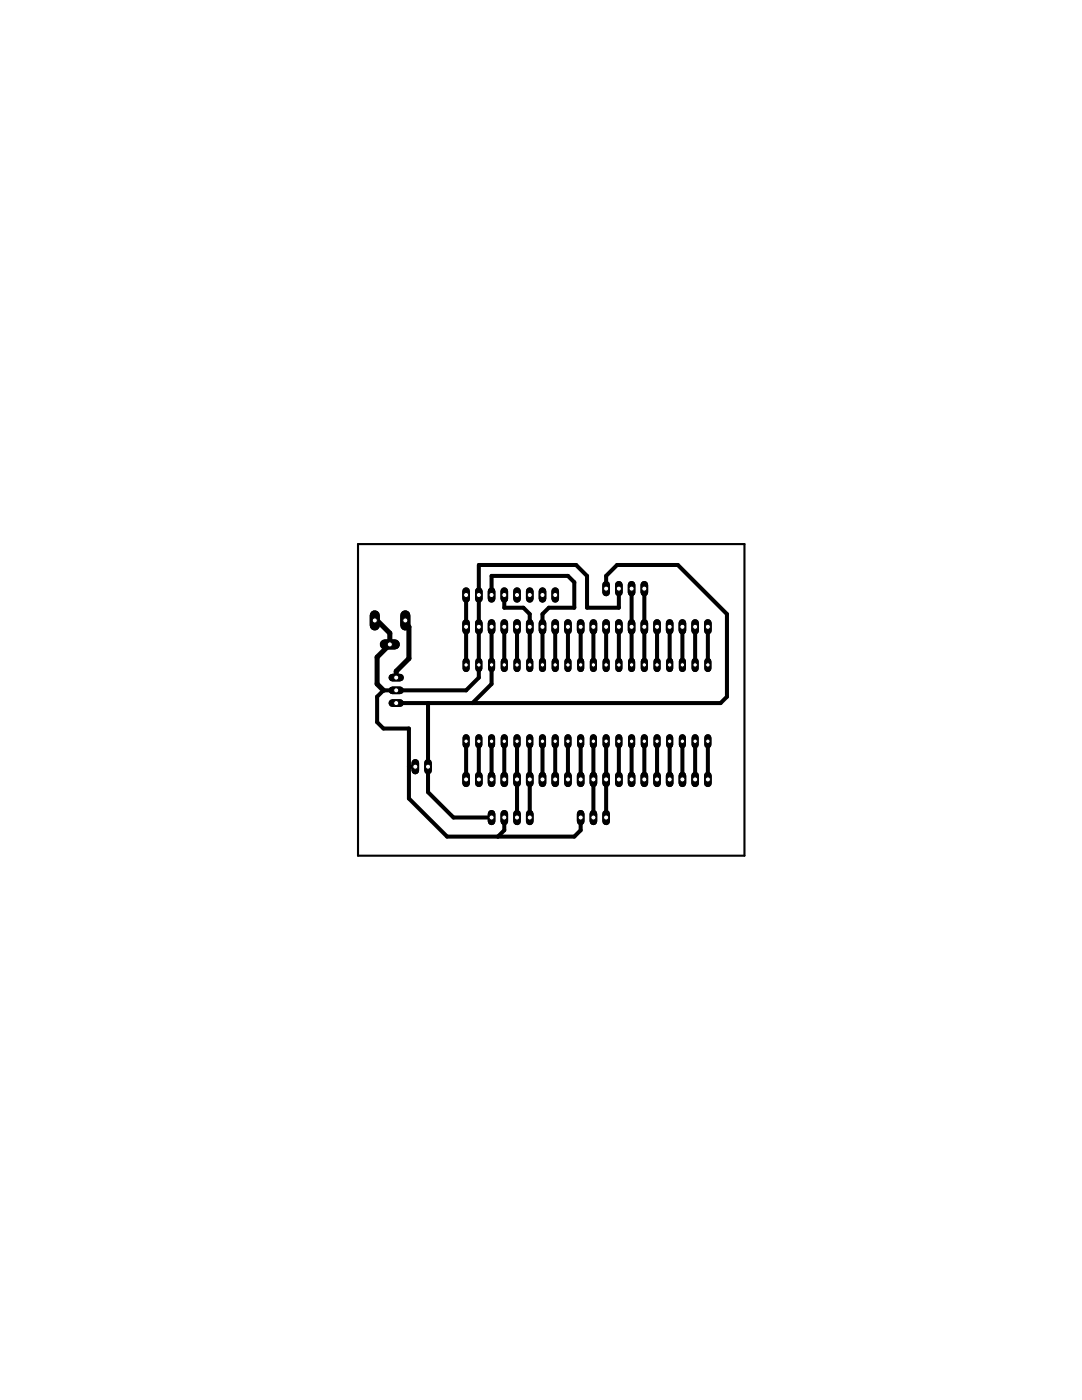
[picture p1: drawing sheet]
<svg xmlns="http://www.w3.org/2000/svg" width="216mm" height="279mm" viewBox="0 0 216 279" stroke-linecap="round" stroke-linejoin="round" font-family="sans-serif">
<g fill="none" stroke="#000" stroke-width=".8">
<path d="M93 118.7v14M98.1 118.7v-3.8h15.2l1.3 1.3v5.1h-5.1l-1.3 1.3v10.1M100.6 118.7v2.6h3.8l1.3 1.3v10.1M120.9 117.5v-2.6l2.2-2.1h12.2l9.8 9.8v16.4l-1.3 1.3h-64.7M123.5 117.5v3.8h-6.4v-6.4l-2.1-2.1h-19.5v22.4l-2.5 2.6h-16.5l-1.3 1.2v5.1l1.3 1.3h5.1v14l7.6 7.6h25.4l1.3-1.3v-2.5M126 117.5v15.2M128.6 117.5v15.2M98.1 125.1v11.4l-3.8 3.8M100.6 125.1v7.6M103.2 125.1v7.6M110.8 125.1v7.6M113.3 125.1v7.6"/>
<path d="M115.9 125.1v7.6M118.4 125.1v7.6M120.9 125.1v7.6M123.5 125.1v7.6M131.1 125.1v7.6M133.6 125.1v7.6M136.2 125.1v7.6M138.7 125.1v7.6M141.2 125.1v7.6M81.6 153h1.3M85.4 140.3v17.8l5.1 5.1h7.6M93 147.9v7.7"/>
<path d="M95.5 147.9v7.7M98.1 147.9v7.7M100.6 147.9v7.7M103.2 147.9v15.3M105.7 147.9v15.3M108.2 147.9v7.7M110.8 147.9v7.7M113.3 147.9v7.7M115.9 147.9v7.7M118.4 147.9v15.3M120.9 147.9v15.3M123.5 147.9v7.7"/>
<path d="M126 147.9v7.7M128.6 147.9v7.7M131.1 147.9v7.7M133.6 147.9v7.7M136.2 147.9v7.7M138.7 147.9v7.7M141.2 147.9v7.7M100.6 163.2v2.5l-1.2 1.3"/>
</g>
<path d="M74.8 123.8h.4l2.6 2.6v2.2l-2.6 2.5v5.4l1.3 1.3M80.9 123.8v.6l.7 .7v6.3l-2.5 2.6v1.2" fill="none" stroke="#000" stroke-width="1"/>
<path d="M80.9 122.8v2" fill="none" stroke="#000" stroke-width="2"/>
<circle cx="80.9" cy="123.8" r=".51" fill="#fff" stroke="#000" stroke-width=".2"/>
<path d="M74.8 122.8v2" fill="none" stroke="#000" stroke-width="2"/>
<circle cx="74.8" cy="123.8" r=".51" fill="#fff" stroke="#000" stroke-width=".2"/>
<path d="M76.8 128.6h2" fill="none" stroke="#000" stroke-width="2"/>
<circle cx="77.8" cy="128.6" r=".51" fill="#fff" stroke="#000" stroke-width=".2"/>
<path d="M141.2 132v1.4" fill="none" stroke="#000" stroke-width="1.4"/>
<circle cx="141.2" cy="132.7" r=".44" fill="#fff" stroke="#000" stroke-width=".2"/>
<path d="M138.7 132v1.4" fill="none" stroke="#000" stroke-width="1.4"/>
<circle cx="138.7" cy="132.7" r=".44" fill="#fff" stroke="#000" stroke-width=".2"/>
<path d="M136.2 132v1.4" fill="none" stroke="#000" stroke-width="1.4"/>
<circle cx="136.2" cy="132.7" r=".44" fill="#fff" stroke="#000" stroke-width=".2"/>
<path d="M133.6 132v1.4" fill="none" stroke="#000" stroke-width="1.4"/>
<circle cx="133.6" cy="132.7" r=".44" fill="#fff" stroke="#000" stroke-width=".2"/>
<path d="M131.1 132v1.4" fill="none" stroke="#000" stroke-width="1.4"/>
<circle cx="131.1" cy="132.7" r=".44" fill="#fff" stroke="#000" stroke-width=".2"/>
<path d="M128.6 132v1.4" fill="none" stroke="#000" stroke-width="1.4"/>
<circle cx="128.6" cy="132.7" r=".44" fill="#fff" stroke="#000" stroke-width=".2"/>
<path d="M126 132v1.4" fill="none" stroke="#000" stroke-width="1.4"/>
<circle cx="126" cy="132.7" r=".44" fill="#fff" stroke="#000" stroke-width=".2"/>
<path d="M123.5 132v1.4" fill="none" stroke="#000" stroke-width="1.4"/>
<circle cx="123.5" cy="132.7" r=".44" fill="#fff" stroke="#000" stroke-width=".2"/>
<path d="M120.9 132v1.4" fill="none" stroke="#000" stroke-width="1.4"/>
<circle cx="120.9" cy="132.7" r=".44" fill="#fff" stroke="#000" stroke-width=".2"/>
<path d="M118.4 132v1.4" fill="none" stroke="#000" stroke-width="1.4"/>
<circle cx="118.4" cy="132.7" r=".44" fill="#fff" stroke="#000" stroke-width=".2"/>
<path d="M115.9 132v1.4" fill="none" stroke="#000" stroke-width="1.4"/>
<circle cx="115.9" cy="132.7" r=".44" fill="#fff" stroke="#000" stroke-width=".2"/>
<path d="M113.3 132v1.4" fill="none" stroke="#000" stroke-width="1.4"/>
<circle cx="113.3" cy="132.7" r=".44" fill="#fff" stroke="#000" stroke-width=".2"/>
<path d="M110.8 132v1.4" fill="none" stroke="#000" stroke-width="1.4"/>
<circle cx="110.8" cy="132.7" r=".44" fill="#fff" stroke="#000" stroke-width=".2"/>
<path d="M108.2 132v1.4" fill="none" stroke="#000" stroke-width="1.4"/>
<circle cx="108.2" cy="132.7" r=".44" fill="#fff" stroke="#000" stroke-width=".2"/>
<path d="M105.7 132v1.4" fill="none" stroke="#000" stroke-width="1.4"/>
<circle cx="105.7" cy="132.7" r=".44" fill="#fff" stroke="#000" stroke-width=".2"/>
<path d="M103.2 132v1.4" fill="none" stroke="#000" stroke-width="1.4"/>
<circle cx="103.2" cy="132.7" r=".44" fill="#fff" stroke="#000" stroke-width=".2"/>
<path d="M100.6 132v1.4" fill="none" stroke="#000" stroke-width="1.4"/>
<circle cx="100.6" cy="132.7" r=".44" fill="#fff" stroke="#000" stroke-width=".2"/>
<path d="M98.1 132v1.4" fill="none" stroke="#000" stroke-width="1.4"/>
<circle cx="98.1" cy="132.7" r=".44" fill="#fff" stroke="#000" stroke-width=".2"/>
<path d="M95.5 132v1.4" fill="none" stroke="#000" stroke-width="1.4"/>
<circle cx="95.5" cy="132.7" r=".44" fill="#fff" stroke="#000" stroke-width=".2"/>
<path d="M93 132v1.4" fill="none" stroke="#000" stroke-width="1.4"/>
<circle cx="93" cy="132.7" r=".44" fill="#fff" stroke="#000" stroke-width=".2"/>
<path d="M141.2 147.2v1.4" fill="none" stroke="#000" stroke-width="1.4"/>
<circle cx="141.2" cy="147.9" r=".44" fill="#fff" stroke="#000" stroke-width=".2"/>
<path d="M138.7 147.2v1.4" fill="none" stroke="#000" stroke-width="1.4"/>
<circle cx="138.7" cy="147.9" r=".44" fill="#fff" stroke="#000" stroke-width=".2"/>
<path d="M136.2 147.2v1.4" fill="none" stroke="#000" stroke-width="1.4"/>
<circle cx="136.2" cy="147.9" r=".44" fill="#fff" stroke="#000" stroke-width=".2"/>
<path d="M133.6 147.2v1.4" fill="none" stroke="#000" stroke-width="1.4"/>
<circle cx="133.6" cy="147.9" r=".44" fill="#fff" stroke="#000" stroke-width=".2"/>
<path d="M131.1 147.2v1.4" fill="none" stroke="#000" stroke-width="1.4"/>
<circle cx="131.1" cy="147.9" r=".44" fill="#fff" stroke="#000" stroke-width=".2"/>
<path d="M128.6 147.2v1.4" fill="none" stroke="#000" stroke-width="1.4"/>
<circle cx="128.6" cy="147.9" r=".44" fill="#fff" stroke="#000" stroke-width=".2"/>
<path d="M126 147.2v1.4" fill="none" stroke="#000" stroke-width="1.4"/>
<circle cx="126" cy="147.9" r=".44" fill="#fff" stroke="#000" stroke-width=".2"/>
<path d="M123.5 147.2v1.4" fill="none" stroke="#000" stroke-width="1.4"/>
<circle cx="123.5" cy="147.9" r=".44" fill="#fff" stroke="#000" stroke-width=".2"/>
<path d="M120.9 147.2v1.4" fill="none" stroke="#000" stroke-width="1.4"/>
<circle cx="120.9" cy="147.9" r=".44" fill="#fff" stroke="#000" stroke-width=".2"/>
<path d="M118.4 147.2v1.4" fill="none" stroke="#000" stroke-width="1.4"/>
<circle cx="118.4" cy="147.9" r=".44" fill="#fff" stroke="#000" stroke-width=".2"/>
<path d="M115.9 147.2v1.4" fill="none" stroke="#000" stroke-width="1.4"/>
<circle cx="115.9" cy="147.9" r=".44" fill="#fff" stroke="#000" stroke-width=".2"/>
<path d="M113.3 147.2v1.4" fill="none" stroke="#000" stroke-width="1.4"/>
<circle cx="113.3" cy="147.9" r=".44" fill="#fff" stroke="#000" stroke-width=".2"/>
<path d="M110.8 147.2v1.4" fill="none" stroke="#000" stroke-width="1.4"/>
<circle cx="110.8" cy="147.9" r=".44" fill="#fff" stroke="#000" stroke-width=".2"/>
<path d="M108.2 147.2v1.4" fill="none" stroke="#000" stroke-width="1.4"/>
<circle cx="108.2" cy="147.9" r=".44" fill="#fff" stroke="#000" stroke-width=".2"/>
<path d="M105.7 147.2v1.4" fill="none" stroke="#000" stroke-width="1.4"/>
<circle cx="105.7" cy="147.9" r=".44" fill="#fff" stroke="#000" stroke-width=".2"/>
<path d="M103.2 147.2v1.4" fill="none" stroke="#000" stroke-width="1.4"/>
<circle cx="103.2" cy="147.9" r=".44" fill="#fff" stroke="#000" stroke-width=".2"/>
<path d="M100.6 147.2v1.4" fill="none" stroke="#000" stroke-width="1.4"/>
<circle cx="100.6" cy="147.9" r=".44" fill="#fff" stroke="#000" stroke-width=".2"/>
<path d="M98.1 147.2v1.4" fill="none" stroke="#000" stroke-width="1.4"/>
<circle cx="98.1" cy="147.9" r=".44" fill="#fff" stroke="#000" stroke-width=".2"/>
<path d="M95.5 147.2v1.4" fill="none" stroke="#000" stroke-width="1.4"/>
<circle cx="95.5" cy="147.9" r=".44" fill="#fff" stroke="#000" stroke-width=".2"/>
<path d="M93 147.2v1.4" fill="none" stroke="#000" stroke-width="1.4"/>
<circle cx="93" cy="147.9" r=".44" fill="#fff" stroke="#000" stroke-width=".2"/>
<path d="M78.3 135.2h1.5" fill="none" stroke="#000" stroke-width="1.5"/>
<circle cx="79.1" cy="135.2" r=".51" fill="#fff" stroke="#000" stroke-width=".2"/>
<path d="M78.3 137.8h1.5" fill="none" stroke="#000" stroke-width="1.5"/>
<circle cx="79.1" cy="137.8" r=".51" fill="#fff" stroke="#000" stroke-width=".2"/>
<path d="M78.3 140.3h1.5" fill="none" stroke="#000" stroke-width="1.5"/>
<circle cx="79.1" cy="140.3" r=".51" fill="#fff" stroke="#000" stroke-width=".2"/>
<path d="M141.2 154.8v1.5" fill="none" stroke="#000" stroke-width="1.5"/>
<circle cx="141.2" cy="155.6" r=".51" fill="#fff" stroke="#000" stroke-width=".2"/>
<path d="M138.7 154.8v1.5" fill="none" stroke="#000" stroke-width="1.5"/>
<circle cx="138.7" cy="155.6" r=".51" fill="#fff" stroke="#000" stroke-width=".2"/>
<path d="M136.2 154.8v1.5" fill="none" stroke="#000" stroke-width="1.5"/>
<circle cx="136.2" cy="155.6" r=".51" fill="#fff" stroke="#000" stroke-width=".2"/>
<path d="M133.6 154.8v1.5" fill="none" stroke="#000" stroke-width="1.5"/>
<circle cx="133.6" cy="155.6" r=".51" fill="#fff" stroke="#000" stroke-width=".2"/>
<path d="M131.1 154.8v1.5" fill="none" stroke="#000" stroke-width="1.5"/>
<circle cx="131.1" cy="155.6" r=".51" fill="#fff" stroke="#000" stroke-width=".2"/>
<path d="M128.6 154.8v1.5" fill="none" stroke="#000" stroke-width="1.5"/>
<circle cx="128.6" cy="155.6" r=".51" fill="#fff" stroke="#000" stroke-width=".2"/>
<path d="M126 154.8v1.5" fill="none" stroke="#000" stroke-width="1.5"/>
<circle cx="126" cy="155.6" r=".51" fill="#fff" stroke="#000" stroke-width=".2"/>
<path d="M123.5 154.8v1.5" fill="none" stroke="#000" stroke-width="1.5"/>
<circle cx="123.5" cy="155.6" r=".51" fill="#fff" stroke="#000" stroke-width=".2"/>
<path d="M120.9 154.8v1.5" fill="none" stroke="#000" stroke-width="1.5"/>
<circle cx="120.9" cy="155.6" r=".51" fill="#fff" stroke="#000" stroke-width=".2"/>
<path d="M118.4 154.8v1.5" fill="none" stroke="#000" stroke-width="1.5"/>
<circle cx="118.4" cy="155.6" r=".51" fill="#fff" stroke="#000" stroke-width=".2"/>
<path d="M115.9 154.8v1.5" fill="none" stroke="#000" stroke-width="1.5"/>
<circle cx="115.9" cy="155.6" r=".51" fill="#fff" stroke="#000" stroke-width=".2"/>
<path d="M113.3 154.8v1.5" fill="none" stroke="#000" stroke-width="1.5"/>
<circle cx="113.3" cy="155.6" r=".51" fill="#fff" stroke="#000" stroke-width=".2"/>
<path d="M110.8 154.8v1.5" fill="none" stroke="#000" stroke-width="1.5"/>
<circle cx="110.8" cy="155.6" r=".51" fill="#fff" stroke="#000" stroke-width=".2"/>
<path d="M108.2 154.8v1.5" fill="none" stroke="#000" stroke-width="1.5"/>
<circle cx="108.2" cy="155.6" r=".51" fill="#fff" stroke="#000" stroke-width=".2"/>
<path d="M105.7 154.8v1.5" fill="none" stroke="#000" stroke-width="1.5"/>
<circle cx="105.7" cy="155.6" r=".51" fill="#fff" stroke="#000" stroke-width=".2"/>
<path d="M103.2 154.8v1.5" fill="none" stroke="#000" stroke-width="1.5"/>
<circle cx="103.2" cy="155.6" r=".51" fill="#fff" stroke="#000" stroke-width=".2"/>
<path d="M100.6 154.8v1.5" fill="none" stroke="#000" stroke-width="1.5"/>
<circle cx="100.6" cy="155.6" r=".51" fill="#fff" stroke="#000" stroke-width=".2"/>
<path d="M98.1 154.8v1.5" fill="none" stroke="#000" stroke-width="1.5"/>
<circle cx="98.1" cy="155.6" r=".51" fill="#fff" stroke="#000" stroke-width=".2"/>
<path d="M95.5 154.8v1.5" fill="none" stroke="#000" stroke-width="1.5"/>
<circle cx="95.5" cy="155.6" r=".51" fill="#fff" stroke="#000" stroke-width=".2"/>
<path d="M93 154.8v1.5" fill="none" stroke="#000" stroke-width="1.5"/>
<circle cx="93" cy="155.6" r=".51" fill="#fff" stroke="#000" stroke-width=".2"/>
<path d="M93 124.3v1.6" fill="none" stroke="#000" stroke-width="1.5"/>
<circle cx="93" cy="125.1" r=".51" fill="#fff" stroke="#000" stroke-width=".2"/>
<path d="M95.5 124.3v1.6" fill="none" stroke="#000" stroke-width="1.5"/>
<circle cx="95.5" cy="125.1" r=".51" fill="#fff" stroke="#000" stroke-width=".2"/>
<path d="M98.1 124.3v1.6" fill="none" stroke="#000" stroke-width="1.5"/>
<circle cx="98.1" cy="125.1" r=".51" fill="#fff" stroke="#000" stroke-width=".2"/>
<path d="M100.6 124.3v1.6" fill="none" stroke="#000" stroke-width="1.5"/>
<circle cx="100.6" cy="125.1" r=".51" fill="#fff" stroke="#000" stroke-width=".2"/>
<path d="M103.2 124.3v1.6" fill="none" stroke="#000" stroke-width="1.5"/>
<circle cx="103.2" cy="125.1" r=".51" fill="#fff" stroke="#000" stroke-width=".2"/>
<path d="M105.7 124.3v1.6" fill="none" stroke="#000" stroke-width="1.5"/>
<circle cx="105.7" cy="125.1" r=".51" fill="#fff" stroke="#000" stroke-width=".2"/>
<path d="M108.2 124.3v1.6" fill="none" stroke="#000" stroke-width="1.5"/>
<circle cx="108.2" cy="125.1" r=".51" fill="#fff" stroke="#000" stroke-width=".2"/>
<path d="M110.8 124.3v1.6" fill="none" stroke="#000" stroke-width="1.5"/>
<circle cx="110.8" cy="125.1" r=".51" fill="#fff" stroke="#000" stroke-width=".2"/>
<path d="M113.3 124.3v1.6" fill="none" stroke="#000" stroke-width="1.5"/>
<circle cx="113.3" cy="125.1" r=".51" fill="#fff" stroke="#000" stroke-width=".2"/>
<path d="M115.9 124.3v1.6" fill="none" stroke="#000" stroke-width="1.5"/>
<circle cx="115.9" cy="125.1" r=".51" fill="#fff" stroke="#000" stroke-width=".2"/>
<path d="M118.4 124.3v1.6" fill="none" stroke="#000" stroke-width="1.5"/>
<circle cx="118.4" cy="125.1" r=".51" fill="#fff" stroke="#000" stroke-width=".2"/>
<path d="M120.9 124.3v1.6" fill="none" stroke="#000" stroke-width="1.5"/>
<circle cx="120.9" cy="125.1" r=".51" fill="#fff" stroke="#000" stroke-width=".2"/>
<path d="M123.5 124.3v1.6" fill="none" stroke="#000" stroke-width="1.5"/>
<circle cx="123.5" cy="125.1" r=".51" fill="#fff" stroke="#000" stroke-width=".2"/>
<path d="M126 124.3v1.6" fill="none" stroke="#000" stroke-width="1.5"/>
<circle cx="126" cy="125.1" r=".51" fill="#fff" stroke="#000" stroke-width=".2"/>
<path d="M128.6 124.3v1.6" fill="none" stroke="#000" stroke-width="1.5"/>
<circle cx="128.6" cy="125.1" r=".51" fill="#fff" stroke="#000" stroke-width=".2"/>
<path d="M131.1 124.3v1.6" fill="none" stroke="#000" stroke-width="1.5"/>
<circle cx="131.1" cy="125.1" r=".51" fill="#fff" stroke="#000" stroke-width=".2"/>
<path d="M133.6 124.3v1.6" fill="none" stroke="#000" stroke-width="1.5"/>
<circle cx="133.6" cy="125.1" r=".51" fill="#fff" stroke="#000" stroke-width=".2"/>
<path d="M136.2 124.3v1.6" fill="none" stroke="#000" stroke-width="1.5"/>
<circle cx="136.2" cy="125.1" r=".51" fill="#fff" stroke="#000" stroke-width=".2"/>
<path d="M138.7 124.3v1.6" fill="none" stroke="#000" stroke-width="1.5"/>
<circle cx="138.7" cy="125.1" r=".51" fill="#fff" stroke="#000" stroke-width=".2"/>
<path d="M141.2 124.3v1.6" fill="none" stroke="#000" stroke-width="1.5"/>
<circle cx="141.2" cy="125.1" r=".51" fill="#fff" stroke="#000" stroke-width=".2"/>
<path d="M93 118v1.5" fill="none" stroke="#000" stroke-width="1.5"/>
<circle cx="93" cy="118.7" r=".51" fill="#fff" stroke="#000" stroke-width=".2"/>
<path d="M95.5 118v1.5" fill="none" stroke="#000" stroke-width="1.5"/>
<circle cx="95.5" cy="118.7" r=".51" fill="#fff" stroke="#000" stroke-width=".2"/>
<path d="M98.1 118v1.5" fill="none" stroke="#000" stroke-width="1.5"/>
<circle cx="98.1" cy="118.7" r=".51" fill="#fff" stroke="#000" stroke-width=".2"/>
<path d="M100.6 118v1.5" fill="none" stroke="#000" stroke-width="1.5"/>
<circle cx="100.6" cy="118.7" r=".51" fill="#fff" stroke="#000" stroke-width=".2"/>
<path d="M103.2 118v1.5" fill="none" stroke="#000" stroke-width="1.5"/>
<circle cx="103.2" cy="118.7" r=".51" fill="#fff" stroke="#000" stroke-width=".2"/>
<path d="M105.7 118v1.5" fill="none" stroke="#000" stroke-width="1.5"/>
<circle cx="105.7" cy="118.7" r=".51" fill="#fff" stroke="#000" stroke-width=".2"/>
<path d="M108.2 118v1.5" fill="none" stroke="#000" stroke-width="1.5"/>
<circle cx="108.2" cy="118.7" r=".51" fill="#fff" stroke="#000" stroke-width=".2"/>
<path d="M110.8 118v1.5" fill="none" stroke="#000" stroke-width="1.5"/>
<circle cx="110.8" cy="118.7" r=".51" fill="#fff" stroke="#000" stroke-width=".2"/>
<path d="M98.1 162.4v1.5" fill="none" stroke="#000" stroke-width="1.5"/>
<circle cx="98.1" cy="163.2" r=".51" fill="#fff" stroke="#000" stroke-width=".2"/>
<path d="M100.6 162.4v1.5" fill="none" stroke="#000" stroke-width="1.5"/>
<circle cx="100.6" cy="163.2" r=".51" fill="#fff" stroke="#000" stroke-width=".2"/>
<path d="M103.2 162.4v1.5" fill="none" stroke="#000" stroke-width="1.5"/>
<circle cx="103.2" cy="163.2" r=".51" fill="#fff" stroke="#000" stroke-width=".2"/>
<path d="M105.7 162.4v1.5" fill="none" stroke="#000" stroke-width="1.5"/>
<circle cx="105.7" cy="163.2" r=".51" fill="#fff" stroke="#000" stroke-width=".2"/>
<path d="M128.6 116.7v1.5" fill="none" stroke="#000" stroke-width="1.5"/>
<circle cx="128.6" cy="117.5" r=".51" fill="#fff" stroke="#000" stroke-width=".2"/>
<path d="M126 116.7v1.5" fill="none" stroke="#000" stroke-width="1.5"/>
<circle cx="126" cy="117.5" r=".51" fill="#fff" stroke="#000" stroke-width=".2"/>
<path d="M123.5 116.7v1.5" fill="none" stroke="#000" stroke-width="1.5"/>
<circle cx="123.5" cy="117.5" r=".51" fill="#fff" stroke="#000" stroke-width=".2"/>
<path d="M120.9 116.7v1.5" fill="none" stroke="#000" stroke-width="1.5"/>
<circle cx="120.9" cy="117.5" r=".51" fill="#fff" stroke="#000" stroke-width=".2"/>
<path d="M115.9 162.4v1.5" fill="none" stroke="#000" stroke-width="1.5"/>
<circle cx="115.9" cy="163.2" r=".51" fill="#fff" stroke="#000" stroke-width=".2"/>
<path d="M118.4 162.4v1.5" fill="none" stroke="#000" stroke-width="1.5"/>
<circle cx="118.4" cy="163.2" r=".51" fill="#fff" stroke="#000" stroke-width=".2"/>
<path d="M120.9 162.4v1.5" fill="none" stroke="#000" stroke-width="1.5"/>
<circle cx="120.9" cy="163.2" r=".51" fill="#fff" stroke="#000" stroke-width=".2"/>
<path d="M82.9 152.3v1.5" fill="none" stroke="#000" stroke-width="1.5"/>
<circle cx="82.9" cy="153" r=".51" fill="#fff" stroke="#000" stroke-width=".2"/>
<path d="M85.4 152.3v1.5" fill="none" stroke="#000" stroke-width="1.5"/>
<circle cx="85.4" cy="153" r=".51" fill="#fff" stroke="#000" stroke-width=".2"/>
<path d="M80.9 122.8v2" fill="none" stroke="#000" stroke-width="2"/>
<circle cx="80.9" cy="123.8" r=".51" fill="#fff" stroke="#000" stroke-width=".2"/>
<path d="M74.8 122.8v2" fill="none" stroke="#000" stroke-width="2"/>
<circle cx="74.8" cy="123.8" r=".51" fill="#fff" stroke="#000" stroke-width=".2"/>
<path d="M76.8 128.6h2" fill="none" stroke="#000" stroke-width="2"/>
<circle cx="77.8" cy="128.6" r=".51" fill="#fff" stroke="#000" stroke-width=".2"/>
<path d="M141.2 132v1.4" fill="none" stroke="#000" stroke-width="1.4"/>
<circle cx="141.2" cy="132.7" r=".44" fill="#fff" stroke="#000" stroke-width=".2"/>
<path d="M138.7 132v1.4" fill="none" stroke="#000" stroke-width="1.4"/>
<circle cx="138.7" cy="132.7" r=".44" fill="#fff" stroke="#000" stroke-width=".2"/>
<path d="M136.2 132v1.4" fill="none" stroke="#000" stroke-width="1.4"/>
<circle cx="136.2" cy="132.7" r=".44" fill="#fff" stroke="#000" stroke-width=".2"/>
<path d="M133.6 132v1.4" fill="none" stroke="#000" stroke-width="1.4"/>
<circle cx="133.6" cy="132.7" r=".44" fill="#fff" stroke="#000" stroke-width=".2"/>
<path d="M131.1 132v1.4" fill="none" stroke="#000" stroke-width="1.4"/>
<circle cx="131.1" cy="132.7" r=".44" fill="#fff" stroke="#000" stroke-width=".2"/>
<path d="M128.6 132v1.4" fill="none" stroke="#000" stroke-width="1.4"/>
<circle cx="128.6" cy="132.7" r=".44" fill="#fff" stroke="#000" stroke-width=".2"/>
<path d="M126 132v1.4" fill="none" stroke="#000" stroke-width="1.4"/>
<circle cx="126" cy="132.7" r=".44" fill="#fff" stroke="#000" stroke-width=".2"/>
<path d="M123.5 132v1.4" fill="none" stroke="#000" stroke-width="1.4"/>
<circle cx="123.5" cy="132.7" r=".44" fill="#fff" stroke="#000" stroke-width=".2"/>
<path d="M120.9 132v1.4" fill="none" stroke="#000" stroke-width="1.4"/>
<circle cx="120.9" cy="132.7" r=".44" fill="#fff" stroke="#000" stroke-width=".2"/>
<path d="M118.4 132v1.4" fill="none" stroke="#000" stroke-width="1.4"/>
<circle cx="118.4" cy="132.7" r=".44" fill="#fff" stroke="#000" stroke-width=".2"/>
<path d="M115.9 132v1.4" fill="none" stroke="#000" stroke-width="1.4"/>
<circle cx="115.9" cy="132.7" r=".44" fill="#fff" stroke="#000" stroke-width=".2"/>
<path d="M113.3 132v1.4" fill="none" stroke="#000" stroke-width="1.4"/>
<circle cx="113.3" cy="132.7" r=".44" fill="#fff" stroke="#000" stroke-width=".2"/>
<path d="M110.8 132v1.4" fill="none" stroke="#000" stroke-width="1.4"/>
<circle cx="110.8" cy="132.7" r=".44" fill="#fff" stroke="#000" stroke-width=".2"/>
<path d="M108.2 132v1.4" fill="none" stroke="#000" stroke-width="1.4"/>
<circle cx="108.2" cy="132.7" r=".44" fill="#fff" stroke="#000" stroke-width=".2"/>
<path d="M105.7 132v1.4" fill="none" stroke="#000" stroke-width="1.4"/>
<circle cx="105.7" cy="132.7" r=".44" fill="#fff" stroke="#000" stroke-width=".2"/>
<path d="M103.2 132v1.4" fill="none" stroke="#000" stroke-width="1.4"/>
<circle cx="103.2" cy="132.7" r=".44" fill="#fff" stroke="#000" stroke-width=".2"/>
<path d="M100.6 132v1.4" fill="none" stroke="#000" stroke-width="1.4"/>
<circle cx="100.6" cy="132.7" r=".44" fill="#fff" stroke="#000" stroke-width=".2"/>
<path d="M98.1 132v1.4" fill="none" stroke="#000" stroke-width="1.4"/>
<circle cx="98.1" cy="132.7" r=".44" fill="#fff" stroke="#000" stroke-width=".2"/>
<path d="M95.5 132v1.4" fill="none" stroke="#000" stroke-width="1.4"/>
<circle cx="95.5" cy="132.7" r=".44" fill="#fff" stroke="#000" stroke-width=".2"/>
<path d="M93 132v1.4" fill="none" stroke="#000" stroke-width="1.4"/>
<circle cx="93" cy="132.7" r=".44" fill="#fff" stroke="#000" stroke-width=".2"/>
<path d="M141.2 147.2v1.4" fill="none" stroke="#000" stroke-width="1.4"/>
<circle cx="141.2" cy="147.9" r=".44" fill="#fff" stroke="#000" stroke-width=".2"/>
<path d="M138.7 147.2v1.4" fill="none" stroke="#000" stroke-width="1.4"/>
<circle cx="138.7" cy="147.9" r=".44" fill="#fff" stroke="#000" stroke-width=".2"/>
<path d="M136.2 147.2v1.4" fill="none" stroke="#000" stroke-width="1.4"/>
<circle cx="136.2" cy="147.9" r=".44" fill="#fff" stroke="#000" stroke-width=".2"/>
<path d="M133.6 147.2v1.4" fill="none" stroke="#000" stroke-width="1.4"/>
<circle cx="133.6" cy="147.9" r=".44" fill="#fff" stroke="#000" stroke-width=".2"/>
<path d="M131.1 147.2v1.4" fill="none" stroke="#000" stroke-width="1.4"/>
<circle cx="131.1" cy="147.9" r=".44" fill="#fff" stroke="#000" stroke-width=".2"/>
<path d="M128.6 147.2v1.4" fill="none" stroke="#000" stroke-width="1.4"/>
<circle cx="128.6" cy="147.9" r=".44" fill="#fff" stroke="#000" stroke-width=".2"/>
<path d="M126 147.2v1.4" fill="none" stroke="#000" stroke-width="1.4"/>
<circle cx="126" cy="147.9" r=".44" fill="#fff" stroke="#000" stroke-width=".2"/>
<path d="M123.5 147.2v1.4" fill="none" stroke="#000" stroke-width="1.4"/>
<circle cx="123.5" cy="147.9" r=".44" fill="#fff" stroke="#000" stroke-width=".2"/>
<path d="M120.9 147.2v1.4" fill="none" stroke="#000" stroke-width="1.4"/>
<circle cx="120.9" cy="147.9" r=".44" fill="#fff" stroke="#000" stroke-width=".2"/>
<path d="M118.4 147.2v1.4" fill="none" stroke="#000" stroke-width="1.4"/>
<circle cx="118.4" cy="147.9" r=".44" fill="#fff" stroke="#000" stroke-width=".2"/>
<path d="M115.9 147.2v1.4" fill="none" stroke="#000" stroke-width="1.4"/>
<circle cx="115.9" cy="147.9" r=".44" fill="#fff" stroke="#000" stroke-width=".2"/>
<path d="M113.3 147.2v1.4" fill="none" stroke="#000" stroke-width="1.4"/>
<circle cx="113.3" cy="147.9" r=".44" fill="#fff" stroke="#000" stroke-width=".2"/>
<path d="M110.8 147.2v1.4" fill="none" stroke="#000" stroke-width="1.4"/>
<circle cx="110.8" cy="147.9" r=".44" fill="#fff" stroke="#000" stroke-width=".2"/>
<path d="M108.2 147.2v1.4" fill="none" stroke="#000" stroke-width="1.4"/>
<circle cx="108.2" cy="147.9" r=".44" fill="#fff" stroke="#000" stroke-width=".2"/>
<path d="M105.7 147.2v1.4" fill="none" stroke="#000" stroke-width="1.4"/>
<circle cx="105.7" cy="147.9" r=".44" fill="#fff" stroke="#000" stroke-width=".2"/>
<path d="M103.2 147.2v1.4" fill="none" stroke="#000" stroke-width="1.4"/>
<circle cx="103.2" cy="147.9" r=".44" fill="#fff" stroke="#000" stroke-width=".2"/>
<path d="M100.6 147.2v1.4" fill="none" stroke="#000" stroke-width="1.4"/>
<circle cx="100.6" cy="147.9" r=".44" fill="#fff" stroke="#000" stroke-width=".2"/>
<path d="M98.1 147.2v1.4" fill="none" stroke="#000" stroke-width="1.4"/>
<circle cx="98.1" cy="147.9" r=".44" fill="#fff" stroke="#000" stroke-width=".2"/>
<path d="M95.5 147.2v1.4" fill="none" stroke="#000" stroke-width="1.4"/>
<circle cx="95.5" cy="147.9" r=".44" fill="#fff" stroke="#000" stroke-width=".2"/>
<path d="M93 147.2v1.4" fill="none" stroke="#000" stroke-width="1.4"/>
<circle cx="93" cy="147.9" r=".44" fill="#fff" stroke="#000" stroke-width=".2"/>
<path d="M78.3 135.2h1.5" fill="none" stroke="#000" stroke-width="1.5"/>
<circle cx="79.1" cy="135.2" r=".51" fill="#fff" stroke="#000" stroke-width=".2"/>
<path d="M78.3 137.8h1.5" fill="none" stroke="#000" stroke-width="1.5"/>
<circle cx="79.1" cy="137.8" r=".51" fill="#fff" stroke="#000" stroke-width=".2"/>
<path d="M78.3 140.3h1.5" fill="none" stroke="#000" stroke-width="1.5"/>
<circle cx="79.1" cy="140.3" r=".51" fill="#fff" stroke="#000" stroke-width=".2"/>
<path d="M141.2 154.8v1.5" fill="none" stroke="#000" stroke-width="1.5"/>
<circle cx="141.2" cy="155.6" r=".51" fill="#fff" stroke="#000" stroke-width=".2"/>
<path d="M138.7 154.8v1.5" fill="none" stroke="#000" stroke-width="1.5"/>
<circle cx="138.7" cy="155.6" r=".51" fill="#fff" stroke="#000" stroke-width=".2"/>
<path d="M136.2 154.8v1.5" fill="none" stroke="#000" stroke-width="1.5"/>
<circle cx="136.2" cy="155.6" r=".51" fill="#fff" stroke="#000" stroke-width=".2"/>
<path d="M133.6 154.8v1.5" fill="none" stroke="#000" stroke-width="1.5"/>
<circle cx="133.6" cy="155.6" r=".51" fill="#fff" stroke="#000" stroke-width=".2"/>
<path d="M131.1 154.8v1.5" fill="none" stroke="#000" stroke-width="1.5"/>
<circle cx="131.1" cy="155.6" r=".51" fill="#fff" stroke="#000" stroke-width=".2"/>
<path d="M128.6 154.8v1.5" fill="none" stroke="#000" stroke-width="1.5"/>
<circle cx="128.6" cy="155.6" r=".51" fill="#fff" stroke="#000" stroke-width=".2"/>
<path d="M126 154.8v1.5" fill="none" stroke="#000" stroke-width="1.5"/>
<circle cx="126" cy="155.6" r=".51" fill="#fff" stroke="#000" stroke-width=".2"/>
<path d="M123.5 154.8v1.5" fill="none" stroke="#000" stroke-width="1.5"/>
<circle cx="123.5" cy="155.6" r=".51" fill="#fff" stroke="#000" stroke-width=".2"/>
<path d="M120.9 154.8v1.5" fill="none" stroke="#000" stroke-width="1.5"/>
<circle cx="120.9" cy="155.6" r=".51" fill="#fff" stroke="#000" stroke-width=".2"/>
<path d="M118.4 154.8v1.5" fill="none" stroke="#000" stroke-width="1.5"/>
<circle cx="118.4" cy="155.6" r=".51" fill="#fff" stroke="#000" stroke-width=".2"/>
<path d="M115.9 154.8v1.5" fill="none" stroke="#000" stroke-width="1.5"/>
<circle cx="115.9" cy="155.6" r=".51" fill="#fff" stroke="#000" stroke-width=".2"/>
<path d="M113.3 154.8v1.5" fill="none" stroke="#000" stroke-width="1.5"/>
<circle cx="113.3" cy="155.6" r=".51" fill="#fff" stroke="#000" stroke-width=".2"/>
<path d="M110.8 154.8v1.5" fill="none" stroke="#000" stroke-width="1.5"/>
<circle cx="110.8" cy="155.6" r=".51" fill="#fff" stroke="#000" stroke-width=".2"/>
<path d="M108.2 154.8v1.5" fill="none" stroke="#000" stroke-width="1.5"/>
<circle cx="108.2" cy="155.6" r=".51" fill="#fff" stroke="#000" stroke-width=".2"/>
<path d="M105.7 154.8v1.5" fill="none" stroke="#000" stroke-width="1.5"/>
<circle cx="105.7" cy="155.6" r=".51" fill="#fff" stroke="#000" stroke-width=".2"/>
<path d="M103.2 154.8v1.5" fill="none" stroke="#000" stroke-width="1.5"/>
<circle cx="103.2" cy="155.6" r=".51" fill="#fff" stroke="#000" stroke-width=".2"/>
<path d="M100.6 154.8v1.5" fill="none" stroke="#000" stroke-width="1.5"/>
<circle cx="100.6" cy="155.6" r=".51" fill="#fff" stroke="#000" stroke-width=".2"/>
<path d="M98.1 154.8v1.5" fill="none" stroke="#000" stroke-width="1.5"/>
<circle cx="98.1" cy="155.6" r=".51" fill="#fff" stroke="#000" stroke-width=".2"/>
<path d="M95.5 154.8v1.5" fill="none" stroke="#000" stroke-width="1.5"/>
<circle cx="95.5" cy="155.6" r=".51" fill="#fff" stroke="#000" stroke-width=".2"/>
<path d="M93 154.8v1.5" fill="none" stroke="#000" stroke-width="1.5"/>
<circle cx="93" cy="155.6" r=".51" fill="#fff" stroke="#000" stroke-width=".2"/>
<path d="M93 124.3v1.6" fill="none" stroke="#000" stroke-width="1.5"/>
<circle cx="93" cy="125.1" r=".51" fill="#fff" stroke="#000" stroke-width=".2"/>
<path d="M95.5 124.3v1.6" fill="none" stroke="#000" stroke-width="1.5"/>
<circle cx="95.5" cy="125.1" r=".51" fill="#fff" stroke="#000" stroke-width=".2"/>
<path d="M98.1 124.3v1.6" fill="none" stroke="#000" stroke-width="1.5"/>
<circle cx="98.1" cy="125.1" r=".51" fill="#fff" stroke="#000" stroke-width=".2"/>
<path d="M100.6 124.3v1.6" fill="none" stroke="#000" stroke-width="1.5"/>
<circle cx="100.6" cy="125.1" r=".51" fill="#fff" stroke="#000" stroke-width=".2"/>
<path d="M103.2 124.3v1.6" fill="none" stroke="#000" stroke-width="1.5"/>
<circle cx="103.2" cy="125.1" r=".51" fill="#fff" stroke="#000" stroke-width=".2"/>
<path d="M105.7 124.3v1.6" fill="none" stroke="#000" stroke-width="1.5"/>
<circle cx="105.7" cy="125.1" r=".51" fill="#fff" stroke="#000" stroke-width=".2"/>
<path d="M108.2 124.3v1.6" fill="none" stroke="#000" stroke-width="1.5"/>
<circle cx="108.2" cy="125.1" r=".51" fill="#fff" stroke="#000" stroke-width=".2"/>
<path d="M110.8 124.3v1.6" fill="none" stroke="#000" stroke-width="1.5"/>
<circle cx="110.8" cy="125.1" r=".51" fill="#fff" stroke="#000" stroke-width=".2"/>
<path d="M113.3 124.3v1.6" fill="none" stroke="#000" stroke-width="1.5"/>
<circle cx="113.3" cy="125.1" r=".51" fill="#fff" stroke="#000" stroke-width=".2"/>
<path d="M115.9 124.3v1.6" fill="none" stroke="#000" stroke-width="1.5"/>
<circle cx="115.9" cy="125.1" r=".51" fill="#fff" stroke="#000" stroke-width=".2"/>
<path d="M118.4 124.3v1.6" fill="none" stroke="#000" stroke-width="1.5"/>
<circle cx="118.4" cy="125.1" r=".51" fill="#fff" stroke="#000" stroke-width=".2"/>
<path d="M120.9 124.3v1.6" fill="none" stroke="#000" stroke-width="1.5"/>
<circle cx="120.9" cy="125.1" r=".51" fill="#fff" stroke="#000" stroke-width=".2"/>
<path d="M123.5 124.3v1.6" fill="none" stroke="#000" stroke-width="1.5"/>
<circle cx="123.5" cy="125.1" r=".51" fill="#fff" stroke="#000" stroke-width=".2"/>
<path d="M126 124.3v1.6" fill="none" stroke="#000" stroke-width="1.5"/>
<circle cx="126" cy="125.1" r=".51" fill="#fff" stroke="#000" stroke-width=".2"/>
<path d="M128.6 124.3v1.6" fill="none" stroke="#000" stroke-width="1.5"/>
<circle cx="128.6" cy="125.1" r=".51" fill="#fff" stroke="#000" stroke-width=".2"/>
<path d="M131.1 124.3v1.6" fill="none" stroke="#000" stroke-width="1.5"/>
<circle cx="131.1" cy="125.1" r=".51" fill="#fff" stroke="#000" stroke-width=".2"/>
<path d="M133.6 124.3v1.6" fill="none" stroke="#000" stroke-width="1.5"/>
<circle cx="133.6" cy="125.1" r=".51" fill="#fff" stroke="#000" stroke-width=".2"/>
<path d="M136.2 124.3v1.6" fill="none" stroke="#000" stroke-width="1.5"/>
<circle cx="136.2" cy="125.1" r=".51" fill="#fff" stroke="#000" stroke-width=".2"/>
<path d="M138.7 124.3v1.6" fill="none" stroke="#000" stroke-width="1.5"/>
<circle cx="138.7" cy="125.1" r=".51" fill="#fff" stroke="#000" stroke-width=".2"/>
<path d="M141.2 124.3v1.6" fill="none" stroke="#000" stroke-width="1.5"/>
<circle cx="141.2" cy="125.1" r=".51" fill="#fff" stroke="#000" stroke-width=".2"/>
<path d="M93 118v1.5" fill="none" stroke="#000" stroke-width="1.5"/>
<circle cx="93" cy="118.7" r=".51" fill="#fff" stroke="#000" stroke-width=".2"/>
<path d="M95.5 118v1.5" fill="none" stroke="#000" stroke-width="1.5"/>
<circle cx="95.5" cy="118.7" r=".51" fill="#fff" stroke="#000" stroke-width=".2"/>
<path d="M98.1 118v1.5" fill="none" stroke="#000" stroke-width="1.5"/>
<circle cx="98.1" cy="118.7" r=".51" fill="#fff" stroke="#000" stroke-width=".2"/>
<path d="M100.6 118v1.5" fill="none" stroke="#000" stroke-width="1.5"/>
<circle cx="100.6" cy="118.7" r=".51" fill="#fff" stroke="#000" stroke-width=".2"/>
<path d="M103.2 118v1.5" fill="none" stroke="#000" stroke-width="1.5"/>
<circle cx="103.2" cy="118.7" r=".51" fill="#fff" stroke="#000" stroke-width=".2"/>
<path d="M105.7 118v1.5" fill="none" stroke="#000" stroke-width="1.5"/>
<circle cx="105.7" cy="118.7" r=".51" fill="#fff" stroke="#000" stroke-width=".2"/>
<path d="M108.2 118v1.5" fill="none" stroke="#000" stroke-width="1.5"/>
<circle cx="108.2" cy="118.7" r=".51" fill="#fff" stroke="#000" stroke-width=".2"/>
<path d="M110.8 118v1.5" fill="none" stroke="#000" stroke-width="1.5"/>
<circle cx="110.8" cy="118.7" r=".51" fill="#fff" stroke="#000" stroke-width=".2"/>
<path d="M98.1 162.4v1.5" fill="none" stroke="#000" stroke-width="1.5"/>
<circle cx="98.1" cy="163.2" r=".51" fill="#fff" stroke="#000" stroke-width=".2"/>
<path d="M100.6 162.4v1.5" fill="none" stroke="#000" stroke-width="1.5"/>
<circle cx="100.6" cy="163.2" r=".51" fill="#fff" stroke="#000" stroke-width=".2"/>
<path d="M103.2 162.4v1.5" fill="none" stroke="#000" stroke-width="1.5"/>
<circle cx="103.2" cy="163.2" r=".51" fill="#fff" stroke="#000" stroke-width=".2"/>
<path d="M105.7 162.4v1.5" fill="none" stroke="#000" stroke-width="1.5"/>
<circle cx="105.7" cy="163.2" r=".51" fill="#fff" stroke="#000" stroke-width=".2"/>
<path d="M128.6 116.7v1.5" fill="none" stroke="#000" stroke-width="1.5"/>
<circle cx="128.6" cy="117.5" r=".51" fill="#fff" stroke="#000" stroke-width=".2"/>
<path d="M126 116.7v1.5" fill="none" stroke="#000" stroke-width="1.5"/>
<circle cx="126" cy="117.5" r=".51" fill="#fff" stroke="#000" stroke-width=".2"/>
<path d="M123.5 116.7v1.5" fill="none" stroke="#000" stroke-width="1.5"/>
<circle cx="123.5" cy="117.5" r=".51" fill="#fff" stroke="#000" stroke-width=".2"/>
<path d="M120.9 116.7v1.5" fill="none" stroke="#000" stroke-width="1.5"/>
<circle cx="120.9" cy="117.5" r=".51" fill="#fff" stroke="#000" stroke-width=".2"/>
<path d="M115.9 162.4v1.5" fill="none" stroke="#000" stroke-width="1.5"/>
<circle cx="115.9" cy="163.2" r=".51" fill="#fff" stroke="#000" stroke-width=".2"/>
<path d="M118.4 162.4v1.5" fill="none" stroke="#000" stroke-width="1.5"/>
<circle cx="118.4" cy="163.2" r=".51" fill="#fff" stroke="#000" stroke-width=".2"/>
<path d="M120.9 162.4v1.5" fill="none" stroke="#000" stroke-width="1.5"/>
<circle cx="120.9" cy="163.2" r=".51" fill="#fff" stroke="#000" stroke-width=".2"/>
<path d="M82.9 152.3v1.5" fill="none" stroke="#000" stroke-width="1.5"/>
<circle cx="82.9" cy="153" r=".51" fill="#fff" stroke="#000" stroke-width=".2"/>
<path d="M85.4 152.3v1.5" fill="none" stroke="#000" stroke-width="1.5"/>
<circle cx="85.4" cy="153" r=".51" fill="#fff" stroke="#000" stroke-width=".2"/>
<path d="M71.4 108.6h77.1v62.2h-77.1z" fill="none" stroke="#000" stroke-width=".42"/>
</svg>
